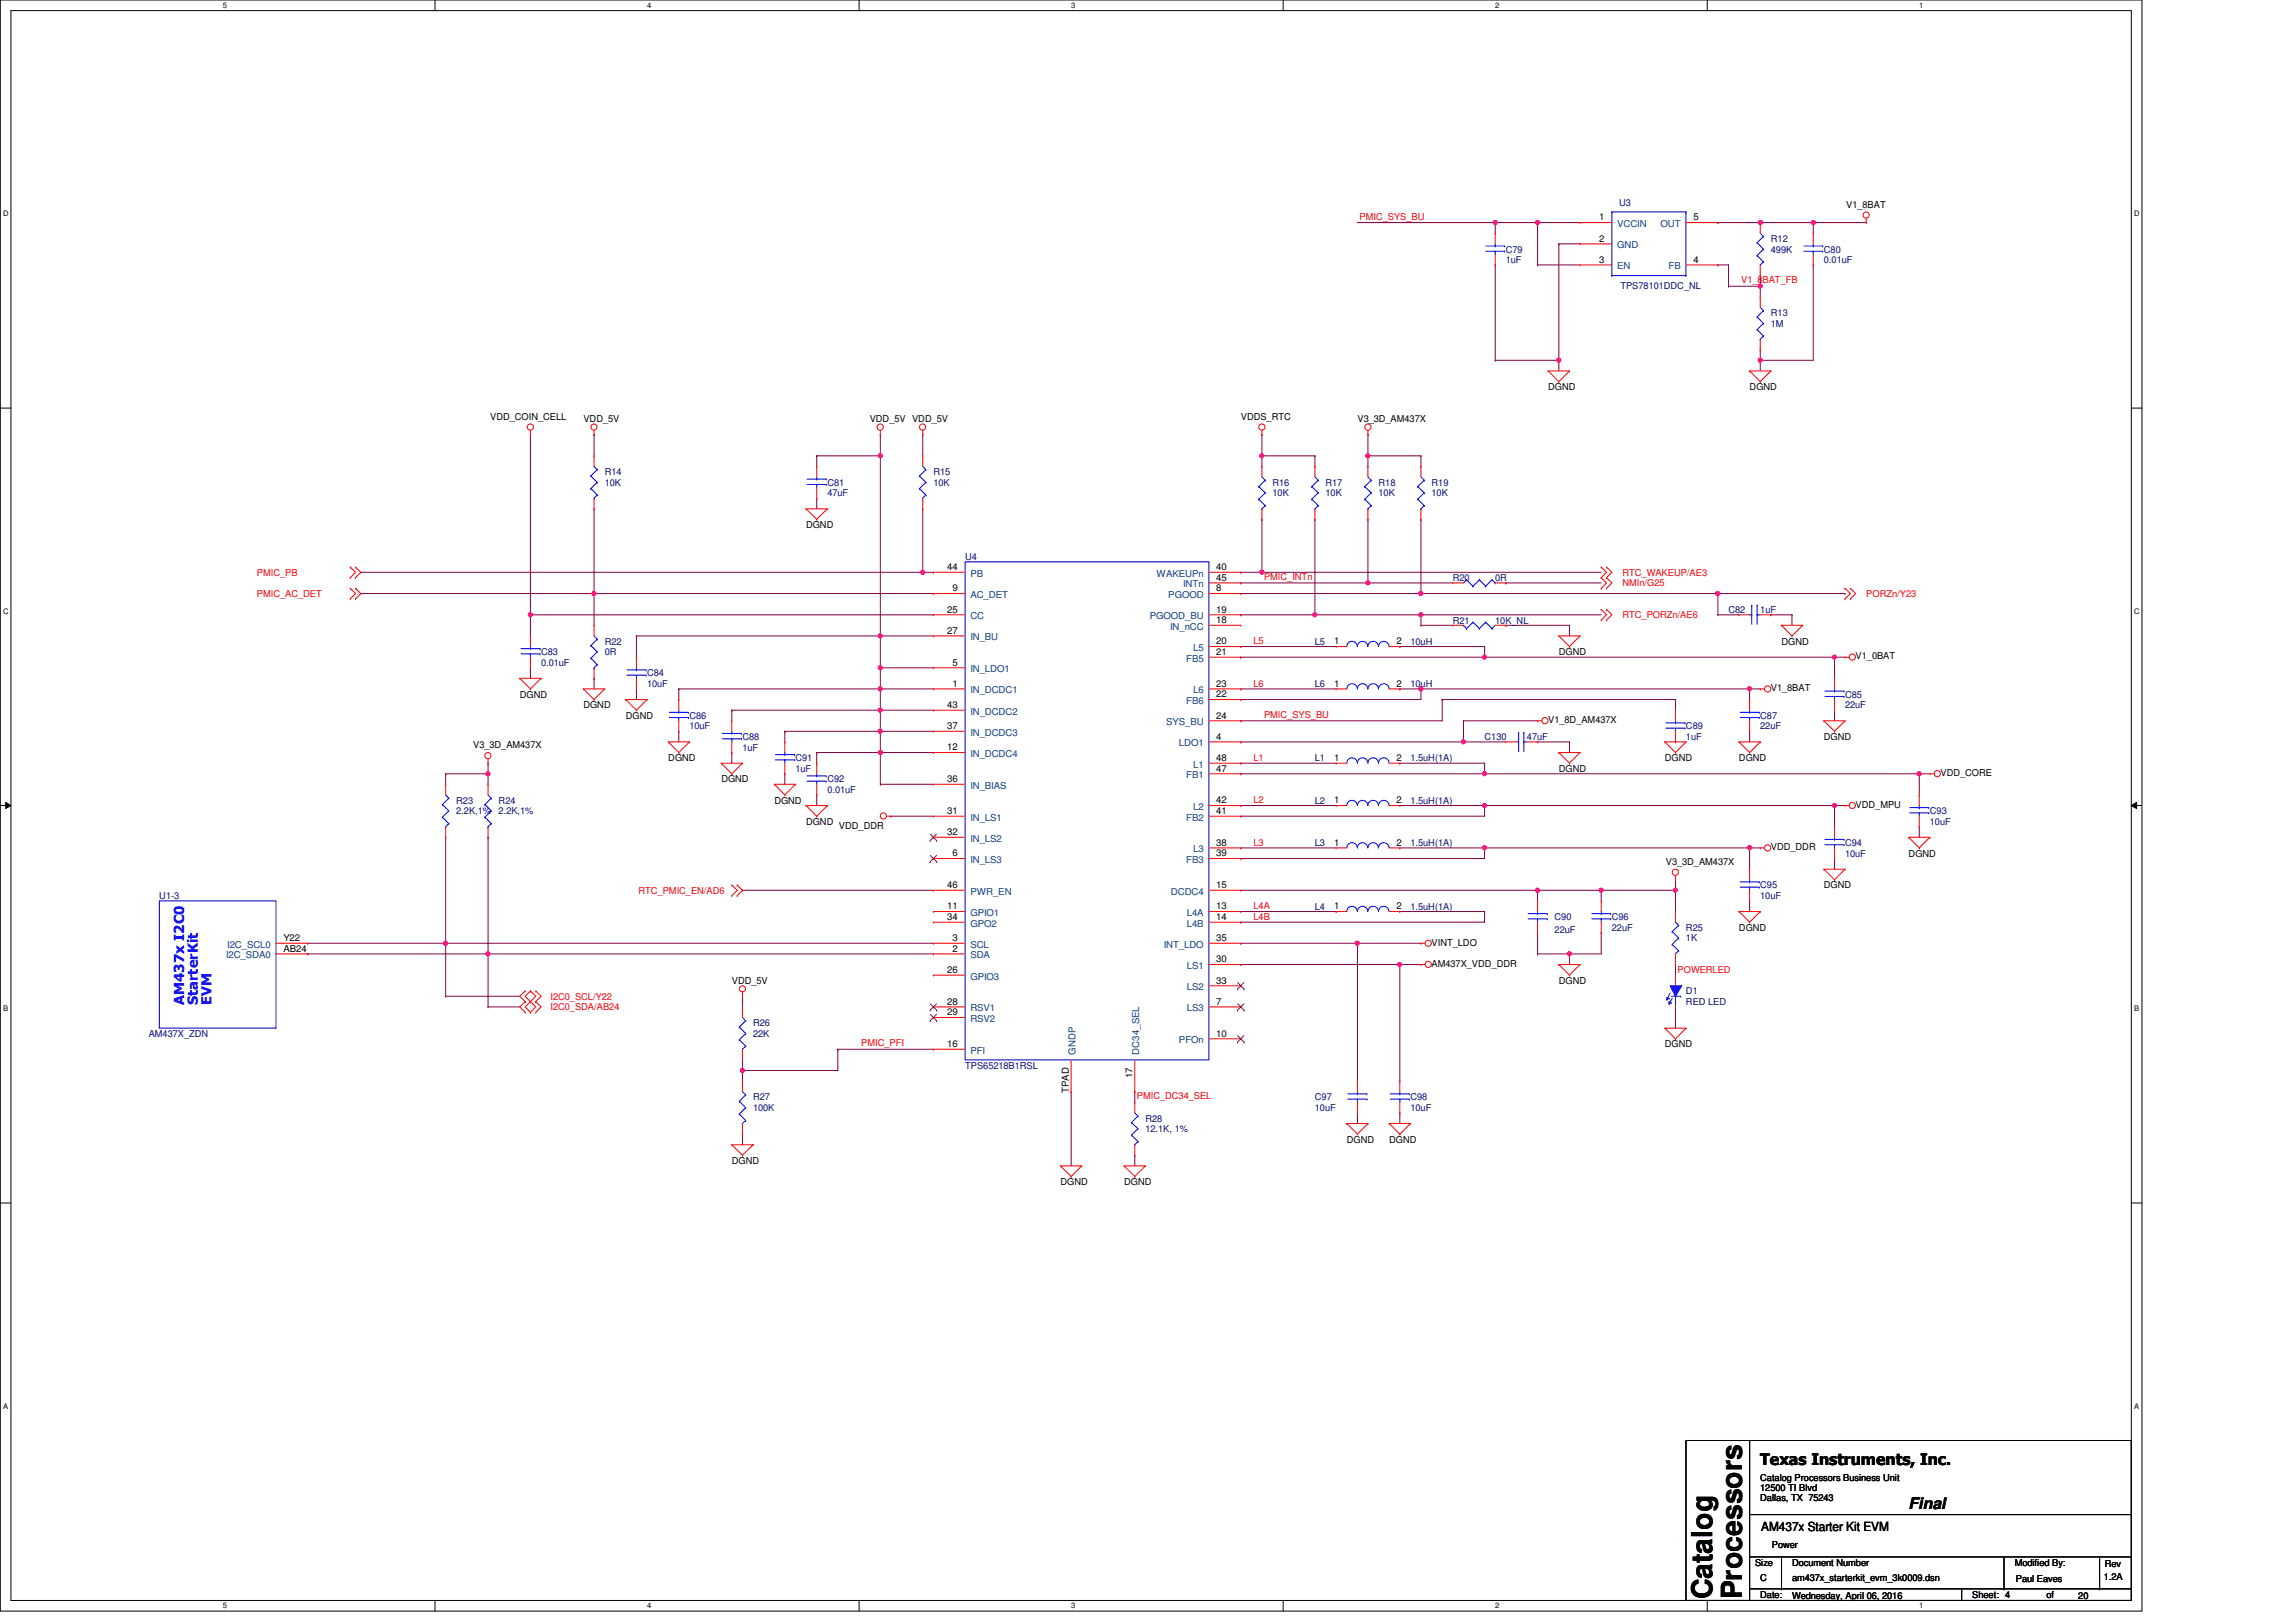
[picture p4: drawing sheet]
<svg xmlns="http://www.w3.org/2000/svg" width="297mm" height="210mm" viewBox="0 0 297 210" stroke-linecap="round" stroke-linejoin="round" font-family="sans-serif">
<defs><g id="words">
<g font-size="3.7">
<text x="221.5" y="207" transform="rotate(-90 221.5 207)">Catalog</text>
<text x="225.3" y="207" transform="rotate(-90 225.3 207)">Processors</text>
</g>
<g font-size="2.1">
<text x="227.7" y="189.5">Texas Instruments, Inc.</text>
<text x="246.9" y="195.3">Final</text>
</g>
<g font-size="1.8" fill="#00f">
<text x="23.8" y="130" transform="rotate(-90 23.8 130)">AM437x I2C0</text>
<text x="25.6" y="130" transform="rotate(-90 25.6 130)">StarterKit</text>
<text x="27.4" y="130" transform="rotate(-90 27.4 130)">EVM</text>
</g>
<text font-size="1.6" x="227.9" y="198.2">AM437x Starter Kit EVM</text>
<g font-size="1.2" fill="#f00">
<text x="175.9" y="28.4">PMIC_SYS_BU</text>
<text x="225.3" y="36.7">V1_8BAT_FB</text>
<text x="33.2" y="74.5">PMIC_PB</text>
<text x="33.2" y="77.3">PMIC_AC_DET</text>
<text x="163.5" y="75.1">PMIC_INTn</text>
<text x="209.9" y="75.9">NMIn/G25</text>
<text x="209.9" y="74.5">RTC_WAKEUP/AE3</text>
<text x="241.4" y="77.3">PORZn/Y23</text>
<text x="162.2" y="83.4">L5</text>
<text x="209.9" y="80">RTC_PORZn/AE6</text>
<text x="162.2" y="88.9">L6</text>
<text x="163.5" y="92.9">PMIC_SYS_BU</text>
<text x="162.2" y="98.5">L1</text>
<text x="162.2" y="104">L2</text>
<text x="162.2" y="109.5">L3</text>
<text x="82.6" y="115.7">RTC_PMIC_EN/AD6</text>
<text x="162.2" y="117.7">L4A</text>
<text x="162.2" y="119.1">L4B</text>
<text x="217" y="125.9">POWERLED</text>
<text x="71.2" y="129.4">I2C0_SCL/Y22</text>
<text x="71.2" y="130.7">I2C0_SDA/AB24</text>
<text x="111.4" y="135.4">PMIC_PFI</text>
<text x="147.1" y="142.3">PMIC_DC34_SEL</text>
</g>
<g font-size="1.2">
<text x="206.9" y="28.5">1</text>
<text x="219.1" y="28.5">5</text>
<text x="238.8" y="26.9">V1_8BAT</text>
<text x="206.9" y="31.3">2</text>
<text x="206.9" y="34">3</text>
<text x="219.1" y="34">4</text>
<text x="200.3" y="50.5">DGND</text>
<text x="226.4" y="50.5">DGND</text>
<text x="63.4" y="54.3">VDD_COIN_CELL</text>
<text x="75.5" y="54.6">VDD_5V</text>
<text x="112.5" y="54.6">VDD_5V VDD_5V</text>
<text x="160.5" y="54.3">VDDS_RTC</text>
<text x="175.6" y="54.6">V3_3D_AM437X</text>
<text x="104.3" y="68.3">DGND</text>
<text x="122.6" y="73.8">44</text>
<text x="123.2" y="76.5">9</text>
<text x="157.4" y="76.5">8</text>
<text x="157.4" y="73.8">40</text>
<text x="157.4" y="75.1">45</text>
<text x="122.6" y="79.3">25</text>
<text x="122.6" y="82">27</text>
<text x="157.4" y="80.6">18</text>
<text x="157.4" y="79.3">19</text>
<text x="157.4" y="83.4">20</text>
<text x="172.6" y="83.4">1</text>
<text x="180.7" y="83.4">2</text>
<text x="230.5" y="83.4">DGND</text>
<text x="123.2" y="86.1">5</text>
<text x="123.2" y="88.9">1</text>
<text x="157.4" y="84.8">21</text>
<text x="157.4" y="88.9">23</text>
<text x="172.6" y="88.9">1</text>
<text x="180.7" y="88.9">2</text>
<text x="201.7" y="84.8">DGND</text>
<text x="229.1" y="89.5">V1_8BAT</text>
<text x="240.1" y="85.3">V1_0BAT</text>
<text x="67.2" y="90.3">DGND</text>
<text x="75.5" y="91.7">DGND</text>
<text x="81" y="93">DGND</text>
<text x="122.6" y="94.3">37</text>
<text x="122.6" y="91.6">43</text>
<text x="157.4" y="95.7">4</text>
<text x="157.4" y="90.2">22</text>
<text x="157.4" y="93">24</text>
<text x="200.3" y="93.6">V1_8D_AM437X</text>
<text x="236" y="95.8">DGND</text>
<text x="61.2" y="96.9">V3_3D_AM437X</text>
<text x="86.5" y="98.5">DGND</text>
<text x="93.3" y="101.3">DGND</text>
<text x="122.6" y="97.1">12</text>
<text x="122.6" y="101.2">36</text>
<text x="157.4" y="99.8">47</text>
<text x="157.4" y="98.5">48</text>
<text x="172.6" y="98.5">1</text>
<text x="180.7" y="98.5">2</text>
<text x="201.7" y="99.9">DGND</text>
<text x="215.4" y="98.5">DGND</text>
<text x="225" y="98.5">DGND</text>
<text x="251.1" y="100.4">VDD_CORE</text>
<text x="100.2" y="104">DGND</text>
<text x="104.3" y="106.7">DGND</text>
<text x="108.5" y="107.3">VDD_DDR</text>
<text x="122.6" y="105.3">31</text>
<text x="157.4" y="105.3">41</text>
<text x="157.4" y="103.9">42</text>
<text x="172.6" y="103.9">1</text>
<text x="180.7" y="103.9">2</text>
<text x="240.1" y="104.5">VDD_MPU</text>
<text x="122.6" y="108.1">32</text>
<text x="123.2" y="110.8">6</text>
<text x="157.4" y="109.4">38</text>
<text x="157.4" y="110.8">39</text>
<text x="172.6" y="109.4">1</text>
<text x="180.7" y="109.4">2</text>
<text x="215.5" y="112">V3_3D_AM437X</text>
<text x="229.1" y="110">VDD_DDR</text>
<text x="246.9" y="110.9">DGND</text>
<text x="122.6" y="114.9">46</text>
<text x="122.6" y="117.7">11</text>
<text x="122.6" y="119">34</text>
<text x="157.4" y="117.7">13</text>
<text x="157.4" y="119">14</text>
<text x="157.4" y="114.9">15</text>
<text x="172.6" y="117.7">1</text>
<text x="180.7" y="117.7">2</text>
<text x="236" y="115">DGND</text>
<text x="36.7" y="121.8">Y22</text>
<text x="36.7" y="123.1">AB24</text>
<text x="122.6" y="125.9">26</text>
<text x="123.2" y="121.8">3</text>
<text x="123.2" y="123.1">2</text>
<text x="157.4" y="124.5">30</text>
<text x="157.4" y="121.8">35</text>
<text x="185.2" y="122.4">VINT_LDO</text>
<text x="185.2" y="125.1">AM437X_VDD_DDR</text>
<text x="225" y="120.5">DGND</text>
<text x="94.7" y="127.3">VDD_5V</text>
<text x="122.6" y="130">28</text>
<text x="122.6" y="131.4">29</text>
<text x="157.4" y="130">7</text>
<text x="157.4" y="127.3">33</text>
<text x="201.7" y="127.3">DGND</text>
<text x="122.6" y="135.5">16</text>
<text x="157.4" y="134.1">10</text>
<text x="215.4" y="135.6">DGND</text>
<text x="138.3" y="141.4" transform="rotate(-90 138.3 141.4)">TPAD</text>
<text x="146.5" y="139.5" transform="rotate(-90 146.5 139.5)">17</text>
<text x="174.2" y="147.9">DGND</text>
<text x="179.7" y="147.9">DGND</text>
<text x="94.7" y="150.6">DGND</text>
<text x="137.2" y="153.4">DGND</text>
<text x="145.4" y="153.4">DGND</text>
<text x="227.7" y="191.6">Catalog Processors Business Unit</text>
<text x="227.7" y="192.9">12500 TI Blvd</text>
<text x="227.7" y="194.2">Dallas, TX 75243</text>
<text x="227.1" y="202.6">Size</text>
<text x="229.2" y="200.3">Power</text>
<text x="231.8" y="202.6">Document Number</text>
<text x="260.6" y="202.6">Modified By:</text>
<text x="272.3" y="202.8">Rev</text>
<text x="227.7" y="206.7">Date:</text>
<text x="227.7" y="204.5">C</text>
<text x="231.8" y="206.9">Wednesday, April 06, 2016</text>
<text x="231.8" y="204.5">am437x_starterkit_evm_3k0009.dsn</text>
<text x="255.2" y="206.7">Sheet: 4</text>
<text x="260.8" y="204.7">Paul Eaves</text>
<text x="264.8" y="206.7">of</text>
<text x="268.9" y="206.9">20</text>
<text x="272.2" y="204.4">1.2A</text>
</g>
<g font-size="1.2" fill="#004080">
<text x="209.2" y="29.4">VCCIN</text>
<text x="214.8" y="29.4">OUT</text>
<text x="209.2" y="32.1">GND</text>
<text x="209.2" y="34.9">EN</text>
<text x="215.9" y="34.9">FB</text>
<text x="125.5" y="77.4">AC_DET</text>
<text x="125.5" y="74.6">PB</text>
<text x="149.6" y="74.6">WAKEUPn</text>
<text x="151.1" y="77.4">PGOOD</text>
<text x="153.1" y="76">INTn</text>
<text x="125.5" y="80.1">CC</text>
<text x="125.5" y="82.9">IN_BU</text>
<text x="148.8" y="80.1">PGOOD_BU</text>
<text x="151.4" y="81.5">IN_nCC</text>
<text x="125.5" y="87">IN_LDO1</text>
<text x="125.5" y="89.7">IN_DCDC1</text>
<text x="153.5" y="85.6">FB5</text>
<text x="154.4" y="84.2">L5</text>
<text x="154.4" y="89.7">L6</text>
<text x="125.5" y="95.2">IN_DCDC3</text>
<text x="125.5" y="92.5">IN_DCDC2</text>
<text x="150.9" y="93.9">SYS_BU</text>
<text x="153.5" y="91.1">FB6</text>
<text x="125.5" y="98">IN_DCDC4</text>
<text x="152.5" y="96.6">LDO1</text>
<text x="153.5" y="100.7">FB1</text>
<text x="154.4" y="99.3">L1</text>
<text x="125.5" y="106.2">IN_LS1</text>
<text x="125.5" y="102.1">IN_BIAS</text>
<text x="153.5" y="106.2">FB2</text>
<text x="154.4" y="104.8">L2</text>
<text x="125.5" y="111.7">IN_LS3</text>
<text x="125.5" y="108.9">IN_LS2</text>
<text x="153.5" y="111.7">FB3</text>
<text x="154.4" y="110.3">L3</text>
<text x="125.5" y="115.8">PWR_EN</text>
<text x="125.5" y="118.5">GPIO1</text>
<text x="125.5" y="119.9">GPO2</text>
<text x="151.5" y="115.8">DCDC4</text>
<text x="153.5" y="118.5">L4A</text>
<text x="153.5" y="119.9">L4B</text>
<text x="29.2" y="124">I2C_SDA0</text>
<text x="29.4" y="122.6">I2C_SCL0</text>
<text x="125.5" y="122.6">SCL</text>
<text x="125.5" y="124">SDA</text>
<text x="150.6" y="122.6">INT_LDO</text>
<text x="153.5" y="125.4">LS1</text>
<text x="125.5" y="126.8">GPIO3</text>
<text x="125.5" y="130.9">RSV1</text>
<text x="153.5" y="130.9">LS3</text>
<text x="153.5" y="128.1">LS2</text>
<text x="125.5" y="136.4">PFI</text>
<text x="125.5" y="132.2">RSV2</text>
<text x="139.1" y="136.5" transform="rotate(-90 139.1 136.5)">GNDP</text>
<text x="147.4" y="136.5" transform="rotate(-90 147.4 136.5)">DC34_SEL</text>
<text x="152.5" y="135">PFOn</text>
</g>
<g font-size="1.2" fill="#000080">
<text x="209.5" y="26.6">U3</text>
<text x="194.8" y="32.7">C79</text>
<text x="194.8" y="34">1uF</text>
<text x="229.1" y="31.3">R12</text>
<text x="229.1" y="32.7">499K</text>
<text x="236" y="32.7">C80</text>
<text x="236" y="34">0.01uF</text>
<text x="209.6" y="37.3">TPS78101DDC_NL</text>
<text x="229.1" y="40.9">R13</text>
<text x="229.1" y="42.3">1M</text>
<text x="78.2" y="61.5">R14</text>
<text x="78.2" y="62.8">10K</text>
<text x="107" y="62.8">C81</text>
<text x="107" y="64.2">47uF</text>
<text x="120.8" y="61.5">R15</text>
<text x="120.8" y="62.8">10K</text>
<text x="164.6" y="62.8">R16</text>
<text x="164.6" y="64.2">10K</text>
<text x="171.5" y="62.8">R17</text>
<text x="171.5" y="64.2">10K</text>
<text x="178.3" y="62.8">R18</text>
<text x="178.3" y="64.2">10K</text>
<text x="185.2" y="62.8">R19</text>
<text x="185.2" y="64.2">10K</text>
<text x="124.9" y="72.5">U4</text>
<text x="188" y="75.2">R20</text>
<text x="193.4" y="75.2">0R</text>
<text x="78.2" y="83.4">R22</text>
<text x="170.1" y="83.4">L5</text>
<text x="182.5" y="83.4">10uH</text>
<text x="188" y="80.7">R21</text>
<text x="193.4" y="80.7">10K_NL</text>
<text x="223.6" y="79.3">C82</text>
<text x="227.7" y="79.3">1uF</text>
<text x="70" y="84.8">C83</text>
<text x="70" y="86.2">0.01uF</text>
<text x="78.2" y="84.8">0R</text>
<text x="83.7" y="87.5">C84</text>
<text x="83.7" y="88.9">10uF</text>
<text x="170.1" y="88.9">L6</text>
<text x="182.5" y="88.9">10uH</text>
<text x="89.2" y="93">C86</text>
<text x="89.2" y="94.4">10uF</text>
<text x="96.1" y="95.8">C88</text>
<text x="192.1" y="95.8">C130</text>
<text x="197.5" y="95.8">47uF</text>
<text x="218.1" y="94.4">C89</text>
<text x="218.1" y="95.8">1uF</text>
<text x="227.7" y="93">C87</text>
<text x="227.7" y="94.4">22uF</text>
<text x="238.7" y="90.3">C85</text>
<text x="238.7" y="91.7">22uF</text>
<text x="96.1" y="97.1">1uF</text>
<text x="102.9" y="98.5">C91</text>
<text x="102.9" y="99.9">1uF</text>
<text x="107" y="101.3">C92</text>
<text x="170.1" y="98.5">L1</text>
<text x="182.5" y="98.5">1.5uH(1A)</text>
<text x="59" y="104">R23</text>
<text x="59" y="105.4">2.2K,1%</text>
<text x="64.5" y="104">R24</text>
<text x="64.5" y="105.4">2.2K,1%</text>
<text x="107" y="102.6">0.01uF</text>
<text x="170.1" y="104">L2</text>
<text x="182.5" y="104">1.5uH(1A)</text>
<text x="249.7" y="105.4">C93</text>
<text x="249.7" y="106.7">10uF</text>
<text x="170.1" y="109.5">L3</text>
<text x="182.5" y="109.5">1.5uH(1A)</text>
<text x="238.7" y="109.5">C94</text>
<text x="238.7" y="110.9">10uF</text>
<text x="20.6" y="116.3">U1-3</text>
<text x="170.1" y="117.7">L4</text>
<text x="182.5" y="117.7">1.5uH(1A)</text>
<text x="201.1" y="119.1">C90</text>
<text x="208.5" y="119.1">C96</text>
<text x="227.7" y="115">C95</text>
<text x="227.7" y="116.3">10uF</text>
<text x="201.1" y="120.7">22uF</text>
<text x="208.5" y="120.5">22uF</text>
<text x="218.1" y="120.5">R25</text>
<text x="218.1" y="121.8">1K</text>
<text x="218.1" y="128.7">D1</text>
<text x="218.1" y="130">RED LED</text>
<text x="19.2" y="134.2">AM437X_ZDN</text>
<text x="97.4" y="132.8">R26</text>
<text x="97.4" y="134.2">22K</text>
<text x="97.4" y="142.4">R27</text>
<text x="97.4" y="143.8">100K</text>
<text x="124.9" y="138.3">TPS65218B1RSL</text>
<text x="170.1" y="142.4">C97</text>
<text x="170.1" y="143.8">10uF</text>
<text x="182.5" y="142.4">C98</text>
<text x="182.5" y="143.8">10uF</text>
<text x="148.2" y="145.1">R28</text>
<text x="148.2" y="146.5">12.1K, 1%</text>
</g>
<g font-size="1">
<text x="28.8" y="1">5</text>
<text x="83.7" y="1">4</text>
<text x="138.6" y="1">3</text>
<text x="193.4" y="1">2</text>
<text x="248.3" y="1">1</text>
<text x=".4" y="28">D</text>
<text x="276.1" y="28">D</text>
<text x=".4" y="79.4">C</text>
<text x="276.1" y="79.4">C</text>
<text x=".4" y="130.9">B</text>
<text x="276.1" y="130.9">B</text>
<text x=".4" y="182.3">A</text>
<text x="276.1" y="182.3">A</text>
<text x="28.8" y="208.2">5</text>
<text x="83.7" y="208.2">4</text>
<text x="138.6" y="208.2">3</text>
<text x="193.4" y="208.2">2</text>
<text x="248.3" y="208.2">1</text>
</g>
</g></defs>
<path d="M0 0h277.1v208.5h-277.1zM1.4 1.4h274.3v205.7h-274.3z" fill="none" stroke="#000" stroke-width=".13"/>
<g fill="#fff">
<path d="M28.8 .1h.6v1.1h-.6z"/>
<path d="M28.8 207.3h.6v1.1h-.6z"/>
</g>
<path d="M56.3 0v1.4M56.3 207.1v1.4" fill="none" stroke="#000" stroke-width=".13"/>
<g fill="#fff">
<path d="M83.7 .1h.6v1.1h-.6z"/>
<path d="M83.7 207.3h.6v1.1h-.6z"/>
</g>
<path d="M111.1 0v1.4M111.1 207.1v1.4" fill="none" stroke="#000" stroke-width=".13"/>
<g fill="#fff">
<path d="M138.6 .1h.5v1.1h-.5z"/>
<path d="M138.6 207.3h.5v1.1h-.5z"/>
</g>
<path d="M166 0v1.4M166 207.1v1.4" fill="none" stroke="#000" stroke-width=".13"/>
<g fill="#fff">
<path d="M193.4 .1h.6v1.1h-.6z"/>
<path d="M193.4 207.3h.6v1.1h-.6z"/>
</g>
<path d="M220.9 0v1.4M220.9 207.1v1.4" fill="none" stroke="#000" stroke-width=".13"/>
<g fill="#fff">
<path d="M248.3 .1h.6v1.1h-.6z"/>
<path d="M248.3 207.3h.6v1.1h-.6z"/>
<path d="M.4 27.1h.7v1.1h-.7z"/>
<path d="M276.1 27.1h.7v1.1h-.7z"/>
<path d="M.4 78.5h.7v1.1h-.7z"/>
<path d="M276.1 78.5h.7v1.1h-.7z"/>
</g>
<path d="M0 52.8h1.4M275.7 52.8h1.4" fill="none" stroke="#000" stroke-width=".13"/>
<g fill="#fff">
<path d="M.4 130h.7v1.1h-.7z"/>
<path d="M276.1 130h.6v1.1h-.6z"/>
</g>
<path d="M0 104.2h1.4M.7 103.8l.7 .4-.7 .4zM275.7 104.2l.7-.4v.8zM275.7 104.2h1.4" fill="none" stroke="#000" stroke-width=".13"/>
<path d="M.7 103.8l.7 .4-.7 .4zM275.7 104.2l.7-.4v.8z" fill="#000"/>
<g fill="#fff">
<path d="M.4 181.4h.7v1.1h-.7z"/>
<path d="M276.1 181.4h.6v1.1h-.6z"/>
</g>
<path d="M0 155.7h1.4M275.7 155.7h1.4" fill="none" stroke="#000" stroke-width=".13"/>
<path d="M96.1 137.2h.1M96.1 138.5h.1M96.1 137.2v1.3M96.1 138.5h12.3M96.1 146.8h.1M96.1 146.8v1.3" fill="none" stroke="#800040" stroke-width=".13"/>
<circle cx="96" cy="138.5" r=".27" fill="#f0f"/>
<circle cx="96" cy="138.5" r=".27" fill="none" stroke="#f0f" stroke-width=".13"/>
<path d="M160.5 96h.1M189.3 93.3h.1M189.3 93.3h9.6M189.3 93.3v2.7h-28.8M96.1 138.5h.1M96.1 138.5v1.4M108.4 135.8h.1M108.4 135.8v2.7M108.4 135.8h12.4" fill="none" stroke="#800040" stroke-width=".13"/>
<circle cx="189.3" cy="96" r=".27" fill="#f0f"/>
<circle cx="189.3" cy="96" r=".27" fill="none" stroke="#f0f" stroke-width=".13"/>
<path d="M119.4 74.1h.1M119.4 74.1h1.4M160.5 74.1h.1M160.5 74.1h2.8M82.3 82.3h.1M82.3 82.3h31.6" fill="none" stroke="#800040" stroke-width=".13"/>
<circle cx="113.9" cy="82.3" r=".27" fill="#f0f"/>
<circle cx="113.9" cy="82.3" r=".27" fill="none" stroke="#f0f" stroke-width=".13"/>
<g fill="none" stroke="#800040" stroke-width=".13">
<path d="M76.9 56.2h.1M76.9 56.2v2.8M119.4 56.2h.1M119.4 56.2v2.8M76.9 65.8h.1M76.9 76.8h.1M76.9 65.8v11M76.9 76.8h43.9M119.4 65.8h.1M119.4 65.8v8.3M160.5 75.4h.1M160.5 75.4h16.5"/>
<path d="M82.3 82.3h.1M82.3 89.2h.1M82.3 82.3v2.7M82.3 89.2v1.3"/>
</g>
<circle cx="177" cy="75.4" r=".27" fill="#f0f"/>
<circle cx="177" cy="75.4" r=".27" fill="none" stroke="#f0f" stroke-width=".13"/>
<path d="M177 56.2h.1M177 56.2v2.8" fill="none" stroke="#800040" stroke-width=".13"/>
<circle cx="177" cy="59" r=".27" fill="#f0f"/>
<circle cx="177" cy="59" r=".27" fill="none" stroke="#f0f" stroke-width=".13"/>
<path d="M163.3 56.2h.1M163.3 56.2v2.8M177 67.2h.1M177 75.4h.1M177 67.2v8.2M177 75.4h11" fill="none" stroke="#800040" stroke-width=".13"/>
<circle cx="163.2" cy="59" r=".27" fill="#f0f"/>
<circle cx="163.2" cy="59" r=".27" fill="none" stroke="#f0f" stroke-width=".13"/>
<path d="M163.3 67.2h.1M163.3 74.1h.1M163.3 67.2v6.9M163.3 74.1h43.9" fill="none" stroke="#800040" stroke-width=".13"/>
<circle cx="163.2" cy="74" r=".27" fill="#f0f"/>
<circle cx="163.2" cy="74" r=".27" fill="none" stroke="#f0f" stroke-width=".13"/>
<path d="M183.8 76.8h38.4M222.2 76.8h.1" fill="none" stroke="#800040" stroke-width=".13"/>
<circle cx="183.8" cy="76.8" r=".27" fill="#f0f"/>
<circle cx="183.8" cy="76.8" r=".27" fill="none" stroke="#f0f" stroke-width=".13"/>
<circle cx="222.2" cy="76.8" r=".27" fill="#f0f"/>
<circle cx="222.2" cy="76.8" r=".27" fill="none" stroke="#f0f" stroke-width=".13"/>
<path d="M160.5 76.8h.1M183.8 67.2h.1M183.8 67.2v9.6h-23.3M192.1 85h.1M192.1 85h45.2" fill="none" stroke="#800040" stroke-width=".13"/>
<circle cx="237.3" cy="85" r=".27" fill="#f0f"/>
<circle cx="237.3" cy="85" r=".27" fill="none" stroke="#f0f" stroke-width=".13"/>
<circle cx="192" cy="85" r=".27" fill="#f0f"/>
<circle cx="192" cy="85" r=".27" fill="none" stroke="#f0f" stroke-width=".13"/>
<path d="M183.8 89.2h.1M183.8 89.2h42.6" fill="none" stroke="#800040" stroke-width=".13"/>
<circle cx="226.3" cy="89.1" r=".27" fill="#f0f"/>
<circle cx="226.3" cy="89.1" r=".27" fill="none" stroke="#f0f" stroke-width=".13"/>
<circle cx="183.8" cy="89.1" r=".27" fill="#f0f"/>
<circle cx="183.8" cy="89.1" r=".27" fill="none" stroke="#f0f" stroke-width=".13"/>
<g fill="none" stroke="#800040" stroke-width=".13">
<path d="M68.6 56.2h.1M68.6 56.2v23.4M68.6 79.6h.1M68.6 79.6h52.2M68.6 86.4h.1M68.6 86.4v1.4M160.5 93.3h.1M186.6 90.5h.1M186.6 90.5v2.8h-26.1M186.6 90.5h30.2M189.3 96h.1M189.3 96h5.5"/>
<path d="M198.9 96h.1M198.9 96h4.1M203 96h.1M203 96v1.4M226.4 89.2h.1M226.4 94.6h.1M226.4 89.2v1.3M226.4 94.6v1.4M226.4 89.2h1.3M237.3 91.9h.1M237.3 85h.1M237.3 85v2.8"/>
<path d="M237.3 91.9v1.4M237.3 85h1.4"/>
</g>
<circle cx="68.6" cy="79.6" r=".27" fill="#f0f"/>
<circle cx="68.6" cy="79.6" r=".27" fill="none" stroke="#f0f" stroke-width=".13"/>
<path d="M113.9 59h.1M113.9 59v23.3M115.2 105.6h.1M115.2 105.6h5.6" fill="none" stroke="#800040" stroke-width=".13"/>
<circle cx="113.9" cy="59" r=".27" fill="#f0f"/>
<circle cx="113.9" cy="59" r=".27" fill="none" stroke="#f0f" stroke-width=".13"/>
<g fill="none" stroke="#800040" stroke-width=".13">
<path d="M105.7 59h.1M105.7 59v1.3M113.9 56.2h.1M113.9 56.2v2.8h-8.2M105.7 64.5h.1M105.7 64.5v1.3M113.9 82.3h.1M113.9 91.9h.1M113.9 94.6h.1M113.9 97.4h.1M113.9 82.3v4.1M113.9 91.9v5.5"/>
<path d="M113.9 82.3h6.9M113.9 91.9h6.9M113.9 94.6h6.9M113.9 97.4h6.9M216.8 115.2h.1M216.8 115.2v2.8M216.8 124.8h.1M216.8 130.3h.1M216.8 124.8v1.4M216.8 130.3v2.8M138.6 141.3h.1M138.6 141.3v9.6"/>
</g>
<circle cx="113.9" cy="97.4" r=".27" fill="#f0f"/>
<circle cx="113.9" cy="97.4" r=".27" fill="none" stroke="#f0f" stroke-width=".13"/>
<path d="M113.9 97.4h.1M113.9 97.4v4.1M113.9 101.5h.1M113.9 101.5h6.9M63.1 123.4h.1M63.1 123.4h57.7M146.8 149.5h.1M146.8 141.3h.1M146.8 141.3v1.3M146.8 149.5v1.4M175.6 144h.1M175.6 144v1.4" fill="none" stroke="#800040" stroke-width=".13"/>
<circle cx="63.1" cy="123.4" r=".27" fill="#f0f"/>
<circle cx="63.1" cy="123.4" r=".27" fill="none" stroke="#f0f" stroke-width=".13"/>
<path d="M57.7 100.1h.1M57.7 100.1v1.4M63.1 100.1h.1M63.1 100.1v1.4M175.6 122.1h.1M175.6 122.1v17.8" fill="none" stroke="#800040" stroke-width=".13"/>
<circle cx="175.6" cy="122.1" r=".27" fill="#f0f"/>
<circle cx="175.6" cy="122.1" r=".27" fill="none" stroke="#f0f" stroke-width=".13"/>
<path d="M63.1 98.8h.1M63.1 98.8v1.3h-5.4M57.7 100.1h.1" fill="none" stroke="#800040" stroke-width=".13"/>
<circle cx="63.1" cy="100.1" r=".27" fill="#f0f"/>
<circle cx="63.1" cy="100.1" r=".27" fill="none" stroke="#f0f" stroke-width=".13"/>
<path d="M57.7 122.1h.1M57.7 122.1h63.1" fill="none" stroke="#800040" stroke-width=".13"/>
<circle cx="57.6" cy="122.1" r=".27" fill="#f0f"/>
<circle cx="57.6" cy="122.1" r=".27" fill="none" stroke="#f0f" stroke-width=".13"/>
<g fill="none" stroke="#800040" stroke-width=".13">
<path d="M160.5 98.8h.1M160.5 83.7h.1M160.5 85h.1M160.5 90.5h.1M160.5 89.2h.1M160.5 98.8h12.4M160.5 83.7h12.4M160.5 89.2h12.4M181.1 89.2h.1M181.1 89.2h2.7M183.8 89.2h.1M183.8 89.2v1.3h-23.3"/>
<path d="M192.1 83.7h.1M192.1 98.8h.1M192.1 83.7v1.3h-31.6M192.1 98.8v1.3M160.5 109.7h.1M160.5 111.1h.1M160.5 104.2h.1M160.5 105.6h.1M160.5 100.1h.1M160.5 118h12.4M160.5 109.7h12.4M160.5 104.2h12.4"/>
<path d="M160.5 105.6h31.6M160.5 100.1h89.2M172.9 118h.1M181.1 109.7h.1M181.1 109.7h11M181.1 104.2h11M192.1 109.7h.1M192.1 104.2h.1M192.1 100.1h.1M192.1 109.7v1.4h-31.6M248.3 100.1h.1M175.6 122.1h.1"/>
<path d="M175.6 122.1h8.2"/>
</g>
<circle cx="248.3" cy="100.1" r=".27" fill="#f0f"/>
<circle cx="248.3" cy="100.1" r=".27" fill="none" stroke="#f0f" stroke-width=".13"/>
<circle cx="192" cy="100.1" r=".27" fill="#f0f"/>
<circle cx="192" cy="100.1" r=".27" fill="none" stroke="#f0f" stroke-width=".13"/>
<path d="M237.3 104.2h.1M237.3 104.2v2.8M248.3 107h.1M248.3 107v1.4" fill="none" stroke="#800040" stroke-width=".13"/>
<circle cx="237.3" cy="104.2" r=".27" fill="#f0f"/>
<circle cx="237.3" cy="104.2" r=".27" fill="none" stroke="#f0f" stroke-width=".13"/>
<path d="M192.1 109.7h.1M192.1 109.7h34.3M226.4 109.7h.1M226.4 109.7v2.8" fill="none" stroke="#800040" stroke-width=".13"/>
<circle cx="226.3" cy="109.7" r=".27" fill="#f0f"/>
<circle cx="226.3" cy="109.7" r=".27" fill="none" stroke="#f0f" stroke-width=".13"/>
<circle cx="192" cy="109.7" r=".27" fill="#f0f"/>
<circle cx="192" cy="109.7" r=".27" fill="none" stroke="#f0f" stroke-width=".13"/>
<path d="M101.5 94.6h.1M101.5 94.6v1.4M101.5 94.6h12.4M105.7 97.4h.1M105.7 97.4v1.4M105.7 97.4h8.2M105.7 102.9h.1M105.7 102.9v1.3M192.1 104.2h45.2M237.3 104.2h.1" fill="none" stroke="#800040" stroke-width=".13"/>
<circle cx="113.9" cy="94.6" r=".27" fill="#f0f"/>
<circle cx="113.9" cy="94.6" r=".27" fill="none" stroke="#f0f" stroke-width=".13"/>
<path d="M94.7 91.9h.1M94.7 91.9v1.4M94.7 91.9h19.2" fill="none" stroke="#800040" stroke-width=".13"/>
<circle cx="113.9" cy="91.9" r=".27" fill="#f0f"/>
<circle cx="113.9" cy="91.9" r=".27" fill="none" stroke="#f0f" stroke-width=".13"/>
<path d="M207.2 115.2h.1M216.8 113.9h.1M216.8 113.9v1.3h-9.6" fill="none" stroke="#800040" stroke-width=".13"/>
<circle cx="216.7" cy="115.2" r=".27" fill="#f0f"/>
<circle cx="216.7" cy="115.2" r=".27" fill="none" stroke="#f0f" stroke-width=".13"/>
<circle cx="207.1" cy="115.2" r=".27" fill="#f0f"/>
<circle cx="207.1" cy="115.2" r=".27" fill="none" stroke="#f0f" stroke-width=".13"/>
<path d="M87.8 89.2h.1M87.8 89.2v1.3M87.8 89.2h26.1" fill="none" stroke="#800040" stroke-width=".13"/>
<circle cx="113.9" cy="89.1" r=".27" fill="#f0f"/>
<circle cx="113.9" cy="89.1" r=".27" fill="none" stroke="#f0f" stroke-width=".13"/>
<g fill="none" stroke="#800040" stroke-width=".13">
<path d="M87.8 94.6h.1M87.8 94.6v1.4M94.7 97.4h.1M94.7 97.4v1.4M96.1 115.2h.1M96.1 115.2h24.7M101.5 100.1h.1M101.5 100.1v1.4M226.4 116.6h.1M226.4 116.6v1.4M237.3 104.2h.1M237.3 104.2h1.4"/>
<path d="M160.5 124.8h.1M160.5 124.8h20.6M181.1 124.8h.1M181.1 124.8v15.1"/>
</g>
<circle cx="181.1" cy="124.8" r=".27" fill="#f0f"/>
<circle cx="181.1" cy="124.8" r=".27" fill="none" stroke="#f0f" stroke-width=".13"/>
<path d="M160.5 115.2h38.4M198.9 115.2h.1M226.4 109.7h.1M226.4 109.7h1.3M181.1 124.8h.1M181.1 124.8h2.7" fill="none" stroke="#800040" stroke-width=".13"/>
<circle cx="198.9" cy="115.2" r=".27" fill="#f0f"/>
<circle cx="198.9" cy="115.2" r=".27" fill="none" stroke="#f0f" stroke-width=".13"/>
<g fill="none" stroke="#800040" stroke-width=".13">
<path d="M46.7 74.1h.1M46.7 74.1h72.7M76.9 87.8h.1M76.9 87.8v1.4M57.7 108.4h.1M57.7 108.4v20.5M63.1 108.4h.1M63.1 108.4v21.9M160.5 119.3h.1M160.5 119.3h31.6M181.1 118h11M192.1 118h.1"/>
<path d="M207.2 115.2h.1M207.2 115.2v1.4M39.8 123.4h.1M39.8 122.1h.1M39.8 122.1h17.9M39.8 123.4h23.3M57.7 122.1h.1M57.7 128.9h.1M57.7 128.9h9.5M63.1 123.4h.1M63.1 130.3h.1M63.1 130.3h4.1"/>
<path d="M96.1 128.9h.1M96.1 128.9v1.4M160.5 122.1h.1M160.5 122.1h15.1M181.1 144h.1M181.1 144v1.4"/>
</g>
<circle cx="119.4" cy="74" r=".27" fill="#f0f"/>
<circle cx="119.4" cy="74" r=".27" fill="none" stroke="#f0f" stroke-width=".13"/>
<path d="M46.7 76.8h.1M46.7 76.8h30.2" fill="none" stroke="#800040" stroke-width=".13"/>
<circle cx="76.8" cy="76.8" r=".27" fill="#f0f"/>
<circle cx="76.8" cy="76.8" r=".27" fill="none" stroke="#f0f" stroke-width=".13"/>
<path d="M76.9 76.8h.1M76.9 76.8v4.1M160.5 79.6h.1M160.5 79.6h9.6M113.9 86.4h.1M113.9 86.4v2.8" fill="none" stroke="#800040" stroke-width=".13"/>
<circle cx="113.9" cy="86.4" r=".27" fill="#f0f"/>
<circle cx="113.9" cy="86.4" r=".27" fill="none" stroke="#f0f" stroke-width=".13"/>
<g fill="none" stroke="#800040" stroke-width=".13">
<path d="M163.3 59h.1M163.3 59h6.8M163.3 59v1.3M170.1 59h.1M170.1 59v1.3M177 59h.1M177 59h6.8M177 59v1.3M183.8 59h.1M183.8 59v1.3M170.1 67.2h.1M170.1 79.6h.1"/>
<path d="M170.1 67.2v12.4M170.1 79.6h13.7M194.8 75.4h.1M194.8 75.4h12.4M113.9 89.2h.1M113.9 86.4h.1M113.9 89.2v2.7M113.9 89.2h6.9M113.9 86.4h6.9M181.1 98.8h.1M181.1 98.8h11M237.3 111.1h.1"/>
<path d="M237.3 111.1v1.4M248.3 100.1h.1M248.3 100.1v2.8"/>
</g>
<circle cx="183.8" cy="79.6" r=".27" fill="#f0f"/>
<circle cx="183.8" cy="79.6" r=".27" fill="none" stroke="#f0f" stroke-width=".13"/>
<circle cx="170.1" cy="79.6" r=".27" fill="#f0f"/>
<circle cx="170.1" cy="79.6" r=".27" fill="none" stroke="#f0f" stroke-width=".13"/>
<g fill="none" stroke="#800040" stroke-width=".13">
<path d="M175.6 28.8h17.8M193.4 28.8h.1M68.6 79.6h.1M68.6 79.6v2.7M183.8 79.6h.1M183.8 79.6v1.3M183.8 79.6h23.4M181.1 83.7h.1M181.1 83.7h11M183.8 80.9h.1M183.8 80.9h4.2M194.8 80.9h.1"/>
<path d="M194.8 80.9h8.2M203 80.9h.1M203 80.9v1.4"/>
</g>
<circle cx="193.4" cy="28.8" r=".27" fill="#f0f"/>
<circle cx="193.4" cy="28.8" r=".27" fill="none" stroke="#f0f" stroke-width=".13"/>
<path d="M198.9 34.3h.1M198.9 28.8h.1M198.9 34.3h5.5M198.9 28.8v5.5M198.9 28.8h5.5" fill="none" stroke="#800040" stroke-width=".13"/>
<circle cx="198.9" cy="28.8" r=".27" fill="#f0f"/>
<circle cx="198.9" cy="28.8" r=".27" fill="none" stroke="#f0f" stroke-width=".13"/>
<path d="M193.4 34.3h.1M193.4 28.8h.1M193.4 28.8v1.4M193.4 34.3v12.3M193.4 28.8h5.5M222.2 28.8h.1M222.2 28.8h5.5" fill="none" stroke="#800040" stroke-width=".13"/>
<circle cx="227.7" cy="28.8" r=".27" fill="#f0f"/>
<circle cx="227.7" cy="28.8" r=".27" fill="none" stroke="#f0f" stroke-width=".13"/>
<path d="M227.7 28.8h.1M227.7 28.8h13.7M234.6 28.8h.1M234.6 28.8v1.4" fill="none" stroke="#800040" stroke-width=".13"/>
<circle cx="234.6" cy="28.8" r=".27" fill="#f0f"/>
<circle cx="234.6" cy="28.8" r=".27" fill="none" stroke="#f0f" stroke-width=".13"/>
<path d="M223.6 34.3h.1M223.6 37h.1M223.6 34.3v2.7M223.6 37h4.1" fill="none" stroke="#800040" stroke-width=".13"/>
<circle cx="227.7" cy="37" r=".27" fill="#f0f"/>
<circle cx="227.7" cy="37" r=".27" fill="none" stroke="#f0f" stroke-width=".13"/>
<path d="M227.7 35.7h.1M227.7 35.7v1.3M227.7 45.3h.1M227.7 45.3v1.3" fill="none" stroke="#800040" stroke-width=".13"/>
<circle cx="227.7" cy="46.6" r=".27" fill="#f0f"/>
<circle cx="227.7" cy="46.6" r=".27" fill="none" stroke="#f0f" stroke-width=".13"/>
<path d="M201.7 31.6h.1M201.7 31.6h2.7M201.7 31.6v15M222.2 34.3h.1M222.2 34.3h1.4M227.7 37h.1M227.7 37v1.4M234.6 34.3h.1M234.6 34.3v12.3h-6.9M227.7 46.6h.1M227.7 46.6v1.4" fill="none" stroke="#800040" stroke-width=".13"/>
<circle cx="201.7" cy="46.6" r=".27" fill="#f0f"/>
<circle cx="201.7" cy="46.6" r=".27" fill="none" stroke="#f0f" stroke-width=".13"/>
<g fill="none" stroke="#800040" stroke-width=".13">
<path d="M193.4 46.6h.1M193.4 46.6h8.3M201.7 46.6h.1M201.7 46.6v1.4M222.2 79.6h.1M222.2 76.8h.1M222.2 79.6h2.8M222.2 76.8v2.8M222.2 76.8h16.5M229.1 79.6h.1M229.1 79.6h2.7M231.8 79.6h.1"/>
<path d="M231.8 79.6v1.3M238.7 76.8h.1M216.8 91.9h.1M216.8 90.5v1.4M192.1 118h.1M192.1 104.2h.1M192.1 104.2v1.4M192.1 118v1.3"/>
</g>
<circle cx="192" cy="104.2" r=".27" fill="#f0f"/>
<circle cx="192" cy="104.2" r=".27" fill="none" stroke="#f0f" stroke-width=".13"/>
<path d="M198.9 115.2h.1M198.9 115.2v1.4M198.9 115.2h8.3M207.2 115.2h.1M198.9 123.4h.1M198.9 123.4h8.3M203 123.4h.1M203 123.4v1.4" fill="none" stroke="#800040" stroke-width=".13"/>
<circle cx="203" cy="123.4" r=".27" fill="#f0f"/>
<circle cx="203" cy="123.4" r=".27" fill="none" stroke="#f0f" stroke-width=".13"/>
<path d="M198.9 123.4h.1M198.9 120.7v2.7M207.2 120.7h.1M207.2 120.7v2.7" fill="none" stroke="#800040" stroke-width=".13"/>
<g fill="none" stroke="#f00" stroke-width=".13">
<path d="M193.4 30.2h.1M193.4 34.3h.1M193.4 30.2v1.4M193.4 32.9v1.4M204.4 28.8h.1M204.4 31.6h.1M204.4 34.3h.1M204.4 28.8h4.1M204.4 31.6h4.1M204.4 34.3h4.1M218.1 28.8h4.1M218.1 34.3h4.1"/>
<path d="M222.2 34.3h.1M222.2 28.8h.1M227.7 28.8h.1M227.7 35.7h.1M227.7 38.4h.1M227.7 28.8v1.4M227.7 34.3v1.4M227.7 38.4v1.4M241.4 28.8h.1M241.4 28.3v.5M68.6 56.2h.1M68.6 55.7v.5"/>
<path d="M76.9 56.2h.1M76.9 59h.1M76.9 55.7v.5M76.9 59v1.3M113.9 56.2h.1M113.9 55.7v.5M119.4 56.2h.1M119.4 59h.1M119.4 55.7v.5M119.4 59v1.3M163.3 56.2h.1M163.3 55.7v.5"/>
<path d="M177 56.2h.1M177 55.7v.5M200.3 48h.1M200.3 48h2.7M200.3 48l1.4 1.4M201.7 49.4h.1M203 48h.1M203 48l-1.3 1.4M226.4 48h.1M226.4 48h2.7M226.4 48l1.3 1.4M227.7 49.4h.1"/>
<path d="M227.7 45.3h.1M227.7 43.9v1.4M229.1 48h.1M229.1 48l-1.4 1.4M45.3 74.8h.1M45.3 73.4h.1M45.3 77.5h.1M45.3 76.1h.1M45.3 73.4l.7 .7-.7 .7M45.3 76.1l.7 .7-.7 .7M46 73.4h.1M46 74.8h.1"/>
<path d="M46 76.1h.1M46 77.5h.1M46 73.4l.7 .7-.7 .7M46 76.1l.7 .7-.7 .7M76.9 65.8h.1M76.9 64.5v1.3M104.3 65.8h.1M104.3 65.8h2.7M104.3 65.8l1.4 1.4M105.7 67.2h.1M105.7 60.3h.1M105.7 64.5h.1"/>
<path d="M105.7 60.3v1.4M105.7 63.1v1.4M107 65.8h.1M107 65.8l-1.3 1.4M119.4 65.8h.1M119.4 64.5v1.3M120.8 76.8h.1M120.8 74.1h.1M120.8 79.6h.1M120.8 76.8h4.1M120.8 74.1h4.1M120.8 79.6h4.1"/>
<path d="M156.4 76.8h4.1M156.4 74.1h4.1M156.4 75.4h4.1M156.4 79.6h4.1M160.5 76.8h.1M160.5 74.1h.1M160.5 75.4h.1M160.5 79.6h.1M170.1 60.3h.1M170.1 67.2h.1M170.1 60.3v1.4M170.1 65.8v1.4"/>
<path d="M177 60.3h.1M177 67.2h.1M177 60.3v1.4M177 65.8v1.4M183.8 60.3h.1M183.8 67.2h.1M183.8 60.3v1.4M183.8 65.8v1.4M188 75.4h.1M188 75.4h1.3M193.4 75.4h1.4M194.8 75.4h.1"/>
<path d="M207.2 74.8h.1M207.2 76.1h.1M207.2 78.9h.1M207.2 73.4h.1M207.2 74.8l.6 .6-.6 .7M207.2 78.9l.6 .7-.6 .6M207.2 73.4l.6 .7-.6 .7M207.8 74.8h.1M207.8 76.1h.1M207.8 78.9h.1M207.8 73.4h.1M207.8 74.8l.7 .6-.7 .7"/>
<path d="M207.8 78.9l.7 .7-.7 .6M207.8 73.4l.7 .7-.7 .7M238.7 76.1h.1M238.7 77.5h.1M238.7 76.1l.7 .7-.7 .7M239.4 76.1h.1M239.4 77.5h.1M239.4 76.1l.7 .7-.7 .7M63.1 98.8h.1M63.1 98.2v.6M67.2 87.8h.1M67.2 87.8h2.8"/>
<path d="M67.2 87.8l1.4 1.4M68.6 89.2h.1M68.6 82.3h.1M68.6 86.4h.1M68.6 82.3v1.4M68.6 85v1.4M70 87.8h.1M70 87.8l-1.4 1.4M75.5 89.2h.1M75.5 89.2h2.7M75.5 89.2l1.4 1.3M76.9 90.5h.1"/>
<path d="M76.9 80.9h.1M76.9 87.8h.1M76.9 80.9v1.4M76.9 86.4v1.4M78.2 89.2h.1M78.2 89.2l-1.3 1.3M81 90.5h.1M81 90.5h2.7M81 90.5l1.3 1.4M82.3 91.9h.1M82.3 85h.1M82.3 89.2h.1"/>
<path d="M82.3 85v1.4M82.3 87.8v1.4M83.7 90.5h.1M83.7 90.5l-1.4 1.4M86.5 96h.1M86.5 96h2.7M86.5 96l1.3 1.4M87.8 97.4h.1M89.2 96h.1M89.2 96l-1.4 1.4M93.3 98.8h.1M93.3 98.8h2.8"/>
<path d="M93.3 98.8l1.4 1.3M94.7 93.3h.1M94.7 97.4h.1M94.7 93.3v1.3M94.7 96v1.4M96.1 98.8h.1M96.1 98.8l-1.4 1.3M101.5 96h.1M101.5 96v1.4M101.5 98.8v1.3M105.7 98.8h.1M105.7 98.8v1.3"/>
<path d="M120.8 94.6h.1M120.8 86.4h.1M120.8 91.9h.1M120.8 89.2h.1M120.8 97.4h.1M120.8 82.3h.1M120.8 89.2h4.1M120.8 97.4h4.1M120.8 82.3h4.1M120.8 94.6h4.1M120.8 86.4h4.1M120.8 91.9h4.1"/>
<path d="M156.4 93.3h4.1M156.4 90.5h4.1M156.4 96h4.1M156.4 85h4.1M156.4 89.2h4.1M156.4 98.8h4.1M156.4 80.9h4.1M156.4 83.7h4.1M160.5 96h.1M160.5 80.9h.1M160.5 83.7h.1M160.5 85h.1"/>
<path d="M160.5 90.5h.1M160.5 89.2h.1M160.5 93.3h.1M160.5 98.8h.1M172.9 83.7h.1M172.9 98.8h.1M172.9 89.2h.1M172.9 89.2h1.3M172.9 98.8h1.3M172.9 83.7h1.3M179.7 89.2h1.4M179.7 98.8h1.4"/>
<path d="M179.7 83.7h1.4M181.1 83.7h.1M181.1 98.8h.1M181.1 89.2h.1M188 80.9h.1M188 80.9h1.3M193.4 80.9h1.4M194.8 96h.1M194.8 80.9h.1M194.8 96h1.4M197.5 96h1.4M198.9 93.3h.1"/>
<path d="M198.9 96h.1M198.9 93.3h.6M201.7 97.4h.1M201.7 82.3h.1M201.7 97.4h2.7M201.7 97.4l1.3 1.4M201.7 82.3h2.7M201.7 82.3l1.3 1.4M203 98.8h.1M203 83.7h.1M204.4 97.4h.1M204.4 82.3h.1"/>
<path d="M204.4 97.4l-1.4 1.4M204.4 82.3l-1.4 1.4M207.2 80.2h.1M207.8 80.2h.1M215.4 96h.1M215.4 96h2.7M215.4 96l1.4 1.4M216.8 97.4h.1M216.8 91.9h.1M216.8 96h.1M216.8 91.9v1.4M216.8 94.6v1.4"/>
<path d="M218.1 96h.1M218.1 96l-1.3 1.4M225 96h.1M225 96h2.7M225 96l1.4 1.4M226.4 97.4h.1M227.7 96h.1M227.7 89.2h.1M227.7 96l-1.3 1.4M227.7 89.2h.6M230.5 80.9h.1M230.5 80.9h2.7"/>
<path d="M230.5 80.9l1.3 1.4M231.8 82.3h.1M233.2 80.9h.1M233.2 80.9l-1.4 1.4M236 93.3h.1M236 93.3h2.7M236 93.3l1.3 1.3M237.3 94.6h.1M237.3 87.8h.1M237.3 91.9h.1M237.3 87.8v1.4M237.3 90.5v1.4"/>
<path d="M238.7 93.3h.1M238.7 85h.1M238.7 93.3l-1.4 1.3M238.7 85h.5M57.7 101.5h.1M57.7 108.4h.1M57.7 101.5v1.4M57.7 107v1.4M63.1 101.5h.1M63.1 108.4h.1M63.1 101.5v1.4M63.1 107v1.4"/>
<path d="M94.7 100.1h.1M94.7 115.9h.1M94.7 114.5h.1M94.7 114.5l.7 .7-.7 .7M95.4 114.5h.1M95.4 115.9h.1M95.4 114.5l.7 .7-.7 .7M100.2 101.5h.1M100.2 101.5h2.7M100.2 101.5l1.3 1.4M101.5 102.9h.1M101.5 100.1h.1"/>
<path d="M102.9 101.5h.1M102.9 101.5l-1.4 1.4M104.3 104.2h.1M104.3 104.2h2.7M104.3 104.2l1.4 1.4M105.7 105.6h.1M105.7 102.9h.1M105.7 101.5v1.4M107 104.2h.1M107 104.2l-1.3 1.4M114.7 105.6h.5M115.2 105.6h.1"/>
<path d="M120.8 115.2h.1M120.8 111.1h.1M120.8 118h.1M120.8 105.6h.1M120.8 108.4h.1M120.8 119.3h.1M120.8 101.5h.1M120.8 105.6h4.1M120.8 101.5h4.1M120.8 108.4h4.1M120.8 118h4.1M120.8 115.2h4.1"/>
<path d="M120.8 111.1h4.1M120.8 119.3h4.1M156.4 105.6h4.1M156.4 104.2h4.1M156.4 100.1h4.1M156.4 118h4.1M156.4 109.7h4.1M156.4 115.2h4.1M156.4 111.1h4.1M156.4 119.3h4.1M160.5 118h.1M160.5 119.3h.1"/>
<path d="M160.5 115.2h.1M160.5 109.7h.1M160.5 111.1h.1M160.5 105.6h.1M160.5 104.2h.1M160.5 100.1h.1M172.9 104.2h.1M172.9 109.7h.1M172.9 104.2h1.3M172.9 109.7h1.3M179.7 104.2h1.4M179.7 109.7h1.4"/>
<path d="M181.1 104.2h.1M181.1 109.7h.1M198.9 116.6h.1M198.9 116.6v1.4M198.9 119.3v1.4M207.2 116.6h.1M207.2 116.6v1.4M207.2 119.3v1.4M216.8 113.9h.1M216.8 118h.1M216.8 113.3v.6M216.8 118v1.3"/>
<path d="M225 118h.1M225 118h2.7M225 118l1.4 1.3M226.4 119.3h.1M226.4 112.5h.1M226.4 116.6h.1M226.4 112.5v1.4M226.4 115.2v1.4M227.7 118h.1M227.7 109.7h.1M227.7 118l-1.3 1.3M227.7 109.7h.6"/>
<path d="M236 112.5h.1M236 112.5h2.7M236 112.5l1.3 1.4M237.3 113.9h.1M237.3 107h.1M237.3 111.1h.1M237.3 107v1.4M237.3 109.7v1.4M238.7 104.2h.1M238.7 112.5h.1M238.7 104.2h.5M238.7 112.5l-1.4 1.4"/>
<path d="M246.9 108.4h.1M246.9 108.4h2.8M246.9 108.4l1.4 1.3M248.3 109.7h.1M248.3 102.9h.1M248.3 107h.1M248.3 102.9v1.3M248.3 105.6v1.4M249.7 100.1h.1M249.7 108.4h.1M249.7 100.1h.5M249.7 108.4l-1.4 1.3"/>
<path d="M35.7 122.1h4.1M35.7 123.4h4.1M39.8 122.1h.1M39.8 123.4h.1M67.9 128.2h.1M67.9 129.6h.1M67.9 131h.1M67.9 128.2l-.7 .7 .7 .7M67.9 129.6l-.7 .7 .7 .7M68.6 129.6h.1M68.6 128.2h.1M68.6 131h.1"/>
<path d="M68.6 128.2l-.7 .7 .7 .7M68.6 128.2l.7 .7-1.4 1.4 .7 .7M68.6 129.6l.7 .7-.7 .7M69.3 128.2h.1M69.3 129.6h.1M69.3 131h.1M69.3 128.2l.7 .7-.7 .7M69.3 129.6l.7 .7-.7 .7M96.1 128.9h.1M96.1 130.3h.1M96.1 137.2h.1M96.1 139.9h.1"/>
<path d="M96.1 128.4v.5M96.1 130.3v1.4M96.1 135.8v1.4M96.1 139.9v1.4M120.8 122.1h.1M120.8 123.4h.1M120.8 135.8h.1M120.8 126.2h.1M120.8 130.3h.1M120.8 131.7h.1M120.8 122.1h4.1M120.8 123.4h4.1"/>
<path d="M120.8 130.3h4.1M120.8 135.8h4.1M120.8 126.2h4.1M120.8 131.7h4.1M138.6 137.2v4.1M146.8 137.2v4.1M156.4 122.1h4.1M156.4 124.8h4.1M156.4 130.3h4.1M156.4 134.4h4.1M156.4 127.6h4.1M160.5 130.3h.1"/>
<path d="M160.5 134.4h.1M160.5 124.8h.1M160.5 127.6h.1M160.5 122.1h.1M181.1 139.9h.1M181.1 139.9v1.4M183.8 122.1h.1M183.8 124.8h.1M183.8 122.1h.6M183.8 124.8h.6M198.9 120.7h.1M201.7 124.8h.1"/>
<path d="M201.7 124.8h2.7M201.7 124.8l1.3 1.4M203 126.2h.1M204.4 124.8h.1M204.4 124.8l-1.4 1.4M207.2 120.7h.1M215.4 133.1h.1M215.4 133.1h2.7M215.4 133.1l1.4 1.3M216.8 134.4h.1M216.8 124.8h.1M216.8 123.4v1.4"/>
<path d="M218.1 133.1h.1M218.1 133.1l-1.3 1.3M94.7 148.1h.1M94.7 148.1h2.7M94.7 148.1l1.4 1.4M96.1 149.5h.1M96.1 146.8h.1M96.1 145.4v1.4M97.4 148.1h.1M97.4 148.1l-1.3 1.4M137.2 150.9h.1M137.2 150.9h2.8"/>
<path d="M137.2 150.9l1.4 1.4M138.6 152.3h.1M138.6 141.3h.1M140 150.9h.1M140 150.9l-1.4 1.4M145.4 150.9h.1M145.4 150.9h2.8M145.4 150.9l1.4 1.4M146.8 152.3h.1M146.8 141.3h.1M146.8 142.6h.1M146.8 149.5h.1"/>
<path d="M146.8 142.6v1.4M146.8 148.1v1.4M148.2 150.9h.1M148.2 150.9l-1.4 1.4M174.2 145.4h.1M174.2 145.4h2.8M174.2 145.4l1.4 1.4M175.6 146.8h.1M177 145.4h.1M177 145.4l-1.4 1.4M179.7 145.4h.1M179.7 145.4h2.8"/>
<path d="M179.7 145.4l1.4 1.4M181.1 146.8h.1M181.1 144h.1M181.1 142.6v1.4M182.5 145.4h.1M182.5 145.4l-1.4 1.4"/>
<circle cx="241.4" cy="27.8" r=".4"/>
<circle cx="68.6" cy="55.3" r=".4"/>
<circle cx="76.8" cy="55.3" r=".4"/>
<circle cx="113.9" cy="55.3" r=".4"/>
<circle cx="119.4" cy="55.3" r=".4"/>
<circle cx="163.3" cy="55.3" r=".4"/>
<circle cx="177" cy="55.3" r=".4"/>
<circle cx="63.1" cy="97.8" r=".4"/>
<circle cx="199.9" cy="93.3" r=".4"/>
<circle cx="228.7" cy="89.2" r=".4"/>
<circle cx="239.6" cy="85" r=".4"/>
<circle cx="114.3" cy="105.6" r=".4"/>
<circle cx="216.7" cy="112.9" r=".4"/>
<circle cx="228.7" cy="109.7" r=".4"/>
<circle cx="239.6" cy="104.2" r=".4"/>
<circle cx="250.6" cy="100.1" r=".4"/>
<circle cx="96.1" cy="128" r=".4"/>
<circle cx="184.8" cy="122.1" r=".4"/>
<circle cx="184.8" cy="124.8" r=".4"/>
</g>
<g fill="none" stroke="#000" stroke-width=".13">
<path d="M218.1 186.4h57.6v20.7h-57.6zM226.4 186.4v20.6M226.4 196h49.3M275.7 196h.1M226.4 207h.1M226.4 201.5h49.3M226.4 205.6h49.3M230.5 205.6h.1M230.5 201.5v4.1M253.8 207h.1M253.8 205.6v1.4M259.3 205.6h.1"/>
<path d="M259.3 201.5v4.1M271.6 205.6h.1M271.6 201.5v4.1M275.7 201.5h.1M275.7 205.6h.1"/>
</g>
<g fill="none" stroke="#00f" stroke-width=".13">
<path d="M192.2 32.5h2.5M192.2 31.8h2.5M193.4 31.8h.1M193.4 32.5h.1M193.4 31.6v.2M193.4 32.5v.4M194.7 32.5h.1M194.7 31.8h.1M208.5 35.7h.1M208.5 27.4h.1M208.5 27.4v8.3M208.5 35.7h9.6"/>
<path d="M208.5 27.4h9.6M218.1 35.7h.1M218.1 27.4h.1M218.1 27.4v8.3M227.3 31.4h.1M227.3 33.1h.1M227.3 33.1l.8 .8M227.3 31.4l.8 .8M227.7 34.3h.1M227.7 30.2l.4 .4M227.7 39.8l.4 .4M228.1 33.9h.1"/>
<path d="M228.1 32.2h.1M228.1 30.6h.1M228.1 33.9l-.4 .4M228.1 30.6l-.8 .8M228.1 32.2l-.8 .9M227.3 41h.1M227.3 42.7h.1M227.3 42.7l.8 .8M227.3 41l.8 .8M227.7 43.9h.1M228.1 43.5h.1M228.1 41.8h.1"/>
<path d="M228.1 40.2h.1M228.1 43.5l-.4 .4M228.1 40.2l-.8 .8M228.1 41.8l-.8 .9M76.5 61.6h.1M76.5 63.2h.1M76.5 63.2l.8 .9M76.5 61.6l.8 .8M76.9 64.5h.1M76.9 60.3l.4 .5M77.3 64.1h.1M77.3 62.4h.1"/>
<path d="M77.3 60.8h.1M77.3 64.1l-.4 .4M77.3 60.8l-.8 .8M77.3 62.4l-.8 .8M104.4 62.7h2.5M104.4 62h2.5M105.7 62h.1M105.7 62.7h.1M105.7 61.7v.3M105.7 62.7v.4M106.9 62.7h.1M106.9 62h.1"/>
<path d="M119 61.6h.1M119 63.2h.1M119 63.2l.8 .9M119 61.6l.8 .8M119.4 64.5h.1M119.4 60.3l.4 .5M119.8 64.1h.1M119.8 62.4h.1M119.8 60.8h.1M119.8 64.1l-.4 .4M119.8 60.8l-.8 .8M119.8 62.4l-.8 .8"/>
<path d="M124.9 72.7h31.5v64.5h-31.5zM169.7 63h.1M169.7 64.6h.1M169.7 64.6l.8 .8M169.7 63l.8 .8M170.1 65.8h.1M170.1 61.7l.4 .4M170.5 65.4h.1M170.5 63.8h.1M170.5 62.1h.1M170.5 65.4l-.4 .4M170.5 62.1l-.8 .9"/>
<path d="M170.5 63.8l-.8 .8M176.6 63h.1M176.6 64.6h.1M176.6 64.6l.8 .8M176.6 63l.8 .8M177 65.8h.1M177 61.7l.4 .4M177.4 65.4h.1M177.4 63.8h.1M177.4 62.1h.1M177.4 65.4l-.4 .4M177.4 62.1l-.8 .9"/>
<path d="M177.4 63.8l-.8 .8M183.4 63h.1M183.4 64.6h.1M183.4 64.6l.9 .8M183.4 63l.9 .8M183.8 65.8h.1M183.8 61.7l.5 .4M184.3 65.4h.1M184.3 63.8h.1M184.3 62.1h.1M184.3 65.4l-.5 .4M184.3 62.1l-.9 .9"/>
<path d="M184.3 63.8l-.9 .8M189.7 75h.1M189.7 75l.9 .9M189.7 75l-.4 .4M190.6 75.9h.1M191.4 75h.1M191.4 75l-.8 .9M191.4 75l.8 .9M192.2 75.9h.1M193 75h.1M193 75l-.8 .9M193 75l.4 .4"/>
<path d="M193.4 75.4h.1M67.4 84.6h2.5M67.4 83.9h2.5M68.6 83.9h.1M68.6 84.6h.1M68.6 83.7v.2M68.6 84.6v.4M69.9 84.6h.1M69.9 83.9h.1M76.5 83.5h.1M76.5 85.2h.1M76.5 85.2l.8 .8"/>
<path d="M76.5 83.5l.8 .8M76.9 86.4h.1M76.9 82.3l.4 .4M77.3 86h.1M77.3 84.3h.1M77.3 82.7h.1M77.3 86l-.4 .4M77.3 82.7l-.8 .8M77.3 84.3l-.8 .9M81.1 87.4h2.5M81.1 86.7h2.5M82.3 86.7h.1"/>
<path d="M82.3 87.4h.1M82.3 86.4v.3M82.3 87.4v.4M83.6 87.4h.1M83.6 86.7h.1M93.4 95.6h2.5M93.4 94.9h2.5M94.7 94.9h.1M94.7 95.6h.1M94.7 94.6v.3M94.7 95.6v.4M95.9 95.6h.1"/>
<path d="M95.9 94.9h.1M100.3 98.3h2.5M100.3 97.7h2.5M101.5 97.7h.1M101.5 98.3h.1M101.5 97.4v.3M101.5 98.3v.5M102.8 98.3h.1M102.8 97.7h.1M174.2 83.7a.68 .68 0 0 1 .7-.7 .68 .68 0 0 1 .7 .7M174.2 98.8a.68 .68 0 0 1 .7-.7 .68 .68 0 0 1 .7 .7M174.2 89.2a.68 .68 0 0 1 .7-.7 .68 .68 0 0 1 .7 .7"/>
<path d="M175.6 83.7a.67 .67 0 0 1 .7-.7 .67 .67 0 0 1 .6 .7M175.6 89.2a.67 .67 0 0 1 .7-.7 .67 .67 0 0 1 .6 .7M176.9 98.7a.67 .67 0 0 0-.6-.6 .67 .67 0 0 0-.7 .7M177 83.7a.68 .68 0 0 1 .6-.7 .68 .68 0 0 1 .7 .7 .69 .69 0 0 1 .7-.7 .69 .69 0 0 1 .7 .7M177 98.8a.68 .68 0 0 1 .6-.7 .68 .68 0 0 1 .7 .7 .69 .69 0 0 1 .7-.7 .69 .69 0 0 1 .7 .7M177 89.2a.68 .68 0 0 1 .6-.7 .68 .68 0 0 1 .7 .7 .69 .69 0 0 1 .7-.7 .69 .69 0 0 1 .7 .7M189.3 80.9h.1M189.3 80.9l.4 .4M189.7 81.3h.1M190.6 80.5h.1M190.6 80.5l-.9 .8M190.6 80.5l.8 .8"/>
<path d="M191.4 81.3h.1M192.2 80.5h.1M192.2 80.5l.8 .8M192.2 80.5l-.8 .8M193 81.3h.1M193.4 80.9l-.4 .4M196.2 96h.3M196.5 96h.1M196.5 94.8h.1M196.5 94.8v2.5M197.1 94.8h.1M197.1 96h.1"/>
<path d="M197.1 96h.4M197.1 94.8v2.5M215.5 94.2h2.5M215.5 93.6h2.5M216.8 93.6h.1M216.8 94.2h.1M216.8 93.3v.3M216.8 94.2v.4M218 94.2h.1M218 93.6h.1M236.1 90.1h2.5M236.1 89.4h2.5"/>
<path d="M237.3 89.4h.1M237.3 90.1h.1M237.3 89.2v.2M237.3 90.1v.4M238.6 90.1h.1M238.6 89.4h.1M20.6 116.6h15.1v16.5h-15.1zM57.2 104.1h.1M57.2 105.7h.1M57.2 105.7l.9 .9M57.2 104.1l.9 .8M57.7 107h.1"/>
<path d="M57.7 102.9l.4 .4M58.1 106.6h.1M58.1 104.9h.1M58.1 103.3h.1M58.1 106.6l-.4 .4M58.1 103.3l-.9 .8M58.1 104.9l-.9 .8M62.7 104.1h.1M62.7 105.7h.1M62.7 105.7l.8 .9M62.7 104.1l.8 .8M63.1 107h.1"/>
<path d="M63.1 102.9l.4 .4M63.5 106.6h.1M63.5 104.9h.1M63.5 103.3h.1M63.5 106.6l-.4 .4M63.5 103.3l-.8 .8M63.5 104.9l-.8 .8M104.4 101.1h2.5M104.4 100.4h2.5M105.7 100.4h.1M105.7 101.1h.1M105.7 100.1v.3"/>
<path d="M105.7 101.1v.4M106.9 101.1h.1M106.9 100.4h.1M174.2 104.2a.68 .68 0 0 1 .7-.6 .68 .68 0 0 1 .7 .6M174.2 109.7a.68 .68 0 0 1 .7-.6 .68 .68 0 0 1 .7 .6M175.6 104.2a.67 .67 0 0 1 .7-.6 .67 .67 0 0 1 .6 .6M175.6 109.7a.67 .67 0 0 1 .7-.6 .67 .67 0 0 1 .6 .6M177 104.2a.68 .68 0 0 1 .6-.6 .68 .68 0 0 1 .7 .6 .69 .69 0 0 1 .7-.6 .69 .69 0 0 1 .7 .6M177 109.7a.68 .68 0 0 1 .6-.6 .68 .68 0 0 1 .7 .6 .69 .69 0 0 1 .7-.6 .69 .69 0 0 1 .7 .6M197.7 118.9h2.5M197.7 118.2h2.5M198.9 118.2h.1"/>
<path d="M198.9 118.9h.1M198.9 118v.2M198.9 118.9v.4M200.2 118.9h.1M200.2 118.2h.1M205.9 118.9h2.5M205.9 118.2h2.5M207.2 118.2h.1M207.2 118.9h.1M207.2 118v.2M207.2 118.9v.4M208.4 118.9h.1"/>
<path d="M208.4 118.2h.1M216.8 119.3l.4 .4M217.2 119.7h.1M217.2 119.7l-.9 .9M225.1 114.8h2.5M225.1 114.1h2.5M226.4 114.1h.1M226.4 114.8h.1M226.4 113.9v.2M226.4 114.8v.4M227.6 114.8h.1M227.6 114.1h.1"/>
<path d="M236.1 109.3h2.5M236.1 108.6h2.5M237.3 108.6h.1M237.3 109.3h.1M237.3 108.4v.2M237.3 109.3v.4M238.6 109.3h.1M238.6 108.6h.1M247.1 105.2h2.4M247.1 104.5h2.4M248.3 104.5h.1M248.3 105.2h.1"/>
<path d="M248.3 104.2v.3M248.3 105.2v.4M249.5 105.2h.1M249.5 104.5h.1M95.6 132.9h.1M95.6 134.6h.1M95.6 134.6l.9 .8M95.6 132.9l.9 .8M96.1 135.8h.1M96.1 131.7l.4 .4M96.5 135.4h.1M96.5 133.7h.1"/>
<path d="M96.5 132.1h.1M96.5 135.4l-.4 .4M96.5 132.1l-.9 .8M96.5 133.7l-.9 .9M216.3 120.6h.1M216.3 122.2h.1M216.3 122.2l.9 .8M216.3 120.6l.9 .8M216.8 123.4h.1M217.2 123h.1M217.2 121.4h.1M217.2 123l-.4 .4"/>
<path d="M217.2 121.4l-.9 .8M95.6 142.5h.1M95.6 144.2h.1M95.6 144.2l.9 .8M95.6 142.5l.9 .8M96.1 145.4h.1M96.1 141.3l.4 .4M96.5 145h.1M96.5 143.3h.1M96.5 141.7h.1M96.5 145l-.4 .4M96.5 141.7l-.9 .8"/>
<path d="M96.5 143.3l-.9 .9M146.4 145.3h.1M146.4 146.9h.1M146.4 145.3l.8 .8M146.4 146.9l.8 .8M146.8 148.1h.1M146.8 144l.4 .4M147.2 144.4h.1M147.2 146.1h.1M147.2 147.7h.1M147.2 144.4l-.8 .9M147.2 146.1l-.8 .8"/>
<path d="M147.2 147.7l-.4 .4M179.8 142.2h2.5M179.8 141.6h2.5M181.1 141.6h.1M181.1 142.2h.1M181.1 141.3v.3M181.1 142.2v.4M182.3 142.2h.1M182.3 141.6h.1"/>
</g>
<g fill="none" stroke="#804000" stroke-width=".13">
<path d="M120.3 111.5h.1M120.3 108.8h.1M120.4 110.7l.8 .8M120.4 107.9l.8 .9M121.2 110.7l-.9 .8M121.2 107.9l-.9 .9M121.2 111.5h.1M121.2 108.8h.1M120.3 130.7h.1M120.3 132.1h.1M120.4 129.9l.8 .8M120.4 131.3l.8 .8"/>
<path d="M121.2 129.9l-.9 .8M121.2 131.3l-.9 .8M121.2 130.7h.1M121.2 132.1h.1M160.1 130.7h.1M160.1 134.9h.1M160.1 128h.1M160.1 129.9l.8 .8M160.1 134l.8 .9M160.1 127.2l.8 .8M160.9 129.9l-.8 .8M160.9 134l-.8 .9"/>
<path d="M160.9 127.2l-.8 .8M160.9 130.7h.1M160.9 134.9h.1M160.9 128h.1"/>
</g>
<path d="M216.1 127.6h1.5l-.8 1.3z" fill-rule="evenodd" fill="#00f"/>
<g fill="none" stroke="#00f" stroke-width=".13">
<path d="M233.4 32.5h2.4M233.4 31.8h2.4M234.6 31.8h.1M234.6 32.5h.1M234.6 31.6v.2M234.6 32.5v.4M235.8 32.5h.1M235.8 31.8h.1M162.9 63h.1M162.9 64.6h.1M162.9 64.6l.8 .8M162.9 63l.8 .8"/>
<path d="M163.3 65.8h.1M163.3 61.7l.4 .4M163.7 65.4h.1M163.7 63.8h.1M163.7 62.1h.1M163.7 65.4l-.4 .4M163.7 62.1l-.8 .9M163.7 63.8l-.8 .8M226.4 79.6h.2M226.6 79.6h.1M226.6 78.3h.1M226.6 78.3v2.5"/>
<path d="M227.3 78.3h.1M227.3 79.6h.1M227.3 79.6h.4M227.3 78.3v2.5M86.6 92.9h2.5M86.6 92.2h2.5M87.8 92.2h.1M87.8 92.9h.1M87.8 91.9v.3M87.8 92.9v.4M89.1 92.9h.1M89.1 92.2h.1"/>
<path d="M225.1 92.9h2.5M225.1 92.2h2.5M226.4 92.2h.1M226.4 92.9h.1M226.4 91.9v.3M226.4 92.9v.4M227.6 92.9h.1M227.6 92.2h.1M174.2 118a.68 .68 0 0 1 .7-.7 .68 .68 0 0 1 .7 .7M175.6 118a.67 .67 0 0 1 .7-.7 .67 .67 0 0 1 .6 .7M177 118a.68 .68 0 0 1 .6-.7 .68 .68 0 0 1 .7 .7 .69 .69 0 0 1 .7-.7 .69 .69 0 0 1 .7 .7M215.7 129.3h.1"/>
<path d="M215.7 129.1h.1M215.7 129.1v.2M215.9 129.2h.1M215.9 129.9h.1M215.9 129.6h.1M215.9 129.2l-.2 .1M215.9 129.6v.3M216.1 127.6h1.5l-.8 1.3zM216.1 128.5l-.4 .8M216.2 129.8h.1M216.2 128.9h1.2M216.2 129.8l-.3 .1"/>
<path d="M216.3 129.2l-.4 .7M216.8 130.3h.1M216.8 128.9v1.4M217.4 128.9h.1M174.4 142.2h2.4M174.4 141.6h2.4M175.6 141.6h.1M175.6 142.2h.1M175.6 141.3v.3M175.6 142.2v.4M176.8 142.2h.1M176.8 141.6h.1"/>
</g>
<g fill="none" stroke="#f00" stroke-width=".13">
<path d="M234.6 30.2h.1M234.6 34.3h.1M234.6 30.2v1.4M234.6 32.9v1.4M163.3 60.3h.1M163.3 67.2h.1M163.3 60.3v1.4M163.3 65.8v1.4M225 79.6h.1M225 79.6h1.4M227.7 79.6h1.4M229.1 79.6h.1"/>
<path d="M87.8 90.5h.1M87.8 94.6h.1M87.8 90.5v1.4M87.8 93.3v1.3M226.4 90.5h.1M226.4 94.6h.1M226.4 90.5v1.4M226.4 93.3v1.3M172.9 118h.1M172.9 118h1.3M179.7 118h1.4M181.1 118h.1"/>
<path d="M175.6 139.9h.1M175.6 139.9v1.4M216.8 126.2h.1M216.8 130.3h.1M216.8 126.2v1.4M175.6 144h.1M175.6 142.6v1.4"/>
</g>
<circle cx="96" cy="138.5" r=".27" fill="#f0f"/>
<circle cx="96" cy="138.5" r=".27" fill="none" stroke="#f0f" stroke-width=".13"/>
<circle cx="189.3" cy="96" r=".27" fill="#f0f"/>
<circle cx="189.3" cy="96" r=".27" fill="none" stroke="#f0f" stroke-width=".13"/>
<circle cx="113.9" cy="82.3" r=".27" fill="#f0f"/>
<circle cx="113.9" cy="82.3" r=".27" fill="none" stroke="#f0f" stroke-width=".13"/>
<circle cx="177" cy="75.4" r=".27" fill="#f0f"/>
<circle cx="177" cy="75.4" r=".27" fill="none" stroke="#f0f" stroke-width=".13"/>
<circle cx="177" cy="59" r=".27" fill="#f0f"/>
<circle cx="177" cy="59" r=".27" fill="none" stroke="#f0f" stroke-width=".13"/>
<circle cx="163.2" cy="59" r=".27" fill="#f0f"/>
<circle cx="163.2" cy="59" r=".27" fill="none" stroke="#f0f" stroke-width=".13"/>
<circle cx="163.2" cy="74" r=".27" fill="#f0f"/>
<circle cx="163.2" cy="74" r=".27" fill="none" stroke="#f0f" stroke-width=".13"/>
<circle cx="183.8" cy="76.8" r=".27" fill="#f0f"/>
<circle cx="183.8" cy="76.8" r=".27" fill="none" stroke="#f0f" stroke-width=".13"/>
<circle cx="222.2" cy="76.8" r=".27" fill="#f0f"/>
<circle cx="222.2" cy="76.8" r=".27" fill="none" stroke="#f0f" stroke-width=".13"/>
<circle cx="237.3" cy="85" r=".27" fill="#f0f"/>
<circle cx="237.3" cy="85" r=".27" fill="none" stroke="#f0f" stroke-width=".13"/>
<circle cx="192" cy="85" r=".27" fill="#f0f"/>
<circle cx="192" cy="85" r=".27" fill="none" stroke="#f0f" stroke-width=".13"/>
<circle cx="226.3" cy="89.1" r=".27" fill="#f0f"/>
<circle cx="226.3" cy="89.1" r=".27" fill="none" stroke="#f0f" stroke-width=".13"/>
<circle cx="183.8" cy="89.1" r=".27" fill="#f0f"/>
<circle cx="183.8" cy="89.1" r=".27" fill="none" stroke="#f0f" stroke-width=".13"/>
<circle cx="68.6" cy="79.6" r=".27" fill="#f0f"/>
<circle cx="68.6" cy="79.6" r=".27" fill="none" stroke="#f0f" stroke-width=".13"/>
<circle cx="113.9" cy="59" r=".27" fill="#f0f"/>
<circle cx="113.9" cy="59" r=".27" fill="none" stroke="#f0f" stroke-width=".13"/>
<circle cx="113.9" cy="97.4" r=".27" fill="#f0f"/>
<circle cx="113.9" cy="97.4" r=".27" fill="none" stroke="#f0f" stroke-width=".13"/>
<circle cx="63.1" cy="123.4" r=".27" fill="#f0f"/>
<circle cx="63.1" cy="123.4" r=".27" fill="none" stroke="#f0f" stroke-width=".13"/>
<circle cx="175.6" cy="122.1" r=".27" fill="#f0f"/>
<circle cx="175.6" cy="122.1" r=".27" fill="none" stroke="#f0f" stroke-width=".13"/>
<circle cx="63.1" cy="100.1" r=".27" fill="#f0f"/>
<circle cx="63.1" cy="100.1" r=".27" fill="none" stroke="#f0f" stroke-width=".13"/>
<circle cx="57.6" cy="122.1" r=".27" fill="#f0f"/>
<circle cx="57.6" cy="122.1" r=".27" fill="none" stroke="#f0f" stroke-width=".13"/>
<circle cx="248.3" cy="100.1" r=".27" fill="#f0f"/>
<circle cx="248.3" cy="100.1" r=".27" fill="none" stroke="#f0f" stroke-width=".13"/>
<circle cx="192" cy="100.1" r=".27" fill="#f0f"/>
<circle cx="192" cy="100.1" r=".27" fill="none" stroke="#f0f" stroke-width=".13"/>
<circle cx="237.3" cy="104.2" r=".27" fill="#f0f"/>
<circle cx="237.3" cy="104.2" r=".27" fill="none" stroke="#f0f" stroke-width=".13"/>
<circle cx="226.3" cy="109.7" r=".27" fill="#f0f"/>
<circle cx="226.3" cy="109.7" r=".27" fill="none" stroke="#f0f" stroke-width=".13"/>
<circle cx="192" cy="109.7" r=".27" fill="#f0f"/>
<circle cx="192" cy="109.7" r=".27" fill="none" stroke="#f0f" stroke-width=".13"/>
<circle cx="113.9" cy="94.6" r=".27" fill="#f0f"/>
<circle cx="113.9" cy="94.6" r=".27" fill="none" stroke="#f0f" stroke-width=".13"/>
<circle cx="113.9" cy="91.9" r=".27" fill="#f0f"/>
<circle cx="113.9" cy="91.9" r=".27" fill="none" stroke="#f0f" stroke-width=".13"/>
<circle cx="216.7" cy="115.2" r=".27" fill="#f0f"/>
<circle cx="216.7" cy="115.2" r=".27" fill="none" stroke="#f0f" stroke-width=".13"/>
<circle cx="207.1" cy="115.2" r=".27" fill="#f0f"/>
<circle cx="207.1" cy="115.2" r=".27" fill="none" stroke="#f0f" stroke-width=".13"/>
<circle cx="113.9" cy="89.1" r=".27" fill="#f0f"/>
<circle cx="113.9" cy="89.1" r=".27" fill="none" stroke="#f0f" stroke-width=".13"/>
<circle cx="181.1" cy="124.8" r=".27" fill="#f0f"/>
<circle cx="181.1" cy="124.8" r=".27" fill="none" stroke="#f0f" stroke-width=".13"/>
<circle cx="198.9" cy="115.2" r=".27" fill="#f0f"/>
<circle cx="198.9" cy="115.2" r=".27" fill="none" stroke="#f0f" stroke-width=".13"/>
<circle cx="119.4" cy="74" r=".27" fill="#f0f"/>
<circle cx="119.4" cy="74" r=".27" fill="none" stroke="#f0f" stroke-width=".13"/>
<circle cx="76.8" cy="76.8" r=".27" fill="#f0f"/>
<circle cx="76.8" cy="76.8" r=".27" fill="none" stroke="#f0f" stroke-width=".13"/>
<circle cx="113.9" cy="86.4" r=".27" fill="#f0f"/>
<circle cx="113.9" cy="86.4" r=".27" fill="none" stroke="#f0f" stroke-width=".13"/>
<circle cx="183.8" cy="79.6" r=".27" fill="#f0f"/>
<circle cx="183.8" cy="79.6" r=".27" fill="none" stroke="#f0f" stroke-width=".13"/>
<circle cx="170.1" cy="79.6" r=".27" fill="#f0f"/>
<circle cx="170.1" cy="79.6" r=".27" fill="none" stroke="#f0f" stroke-width=".13"/>
<circle cx="193.4" cy="28.8" r=".27" fill="#f0f"/>
<circle cx="193.4" cy="28.8" r=".27" fill="none" stroke="#f0f" stroke-width=".13"/>
<circle cx="198.9" cy="28.8" r=".27" fill="#f0f"/>
<circle cx="198.9" cy="28.8" r=".27" fill="none" stroke="#f0f" stroke-width=".13"/>
<circle cx="227.7" cy="28.8" r=".27" fill="#f0f"/>
<circle cx="227.7" cy="28.8" r=".27" fill="none" stroke="#f0f" stroke-width=".13"/>
<circle cx="234.6" cy="28.8" r=".27" fill="#f0f"/>
<circle cx="234.6" cy="28.8" r=".27" fill="none" stroke="#f0f" stroke-width=".13"/>
<circle cx="227.7" cy="37" r=".27" fill="#f0f"/>
<circle cx="227.7" cy="37" r=".27" fill="none" stroke="#f0f" stroke-width=".13"/>
<circle cx="227.7" cy="46.6" r=".27" fill="#f0f"/>
<circle cx="227.7" cy="46.6" r=".27" fill="none" stroke="#f0f" stroke-width=".13"/>
<circle cx="201.7" cy="46.6" r=".27" fill="#f0f"/>
<circle cx="201.7" cy="46.6" r=".27" fill="none" stroke="#f0f" stroke-width=".13"/>
<circle cx="192" cy="104.2" r=".27" fill="#f0f"/>
<circle cx="192" cy="104.2" r=".27" fill="none" stroke="#f0f" stroke-width=".13"/>
<circle cx="203" cy="123.4" r=".27" fill="#f0f"/>
<circle cx="203" cy="123.4" r=".27" fill="none" stroke="#f0f" stroke-width=".13"/>
<use href="#words"/>
</svg>
